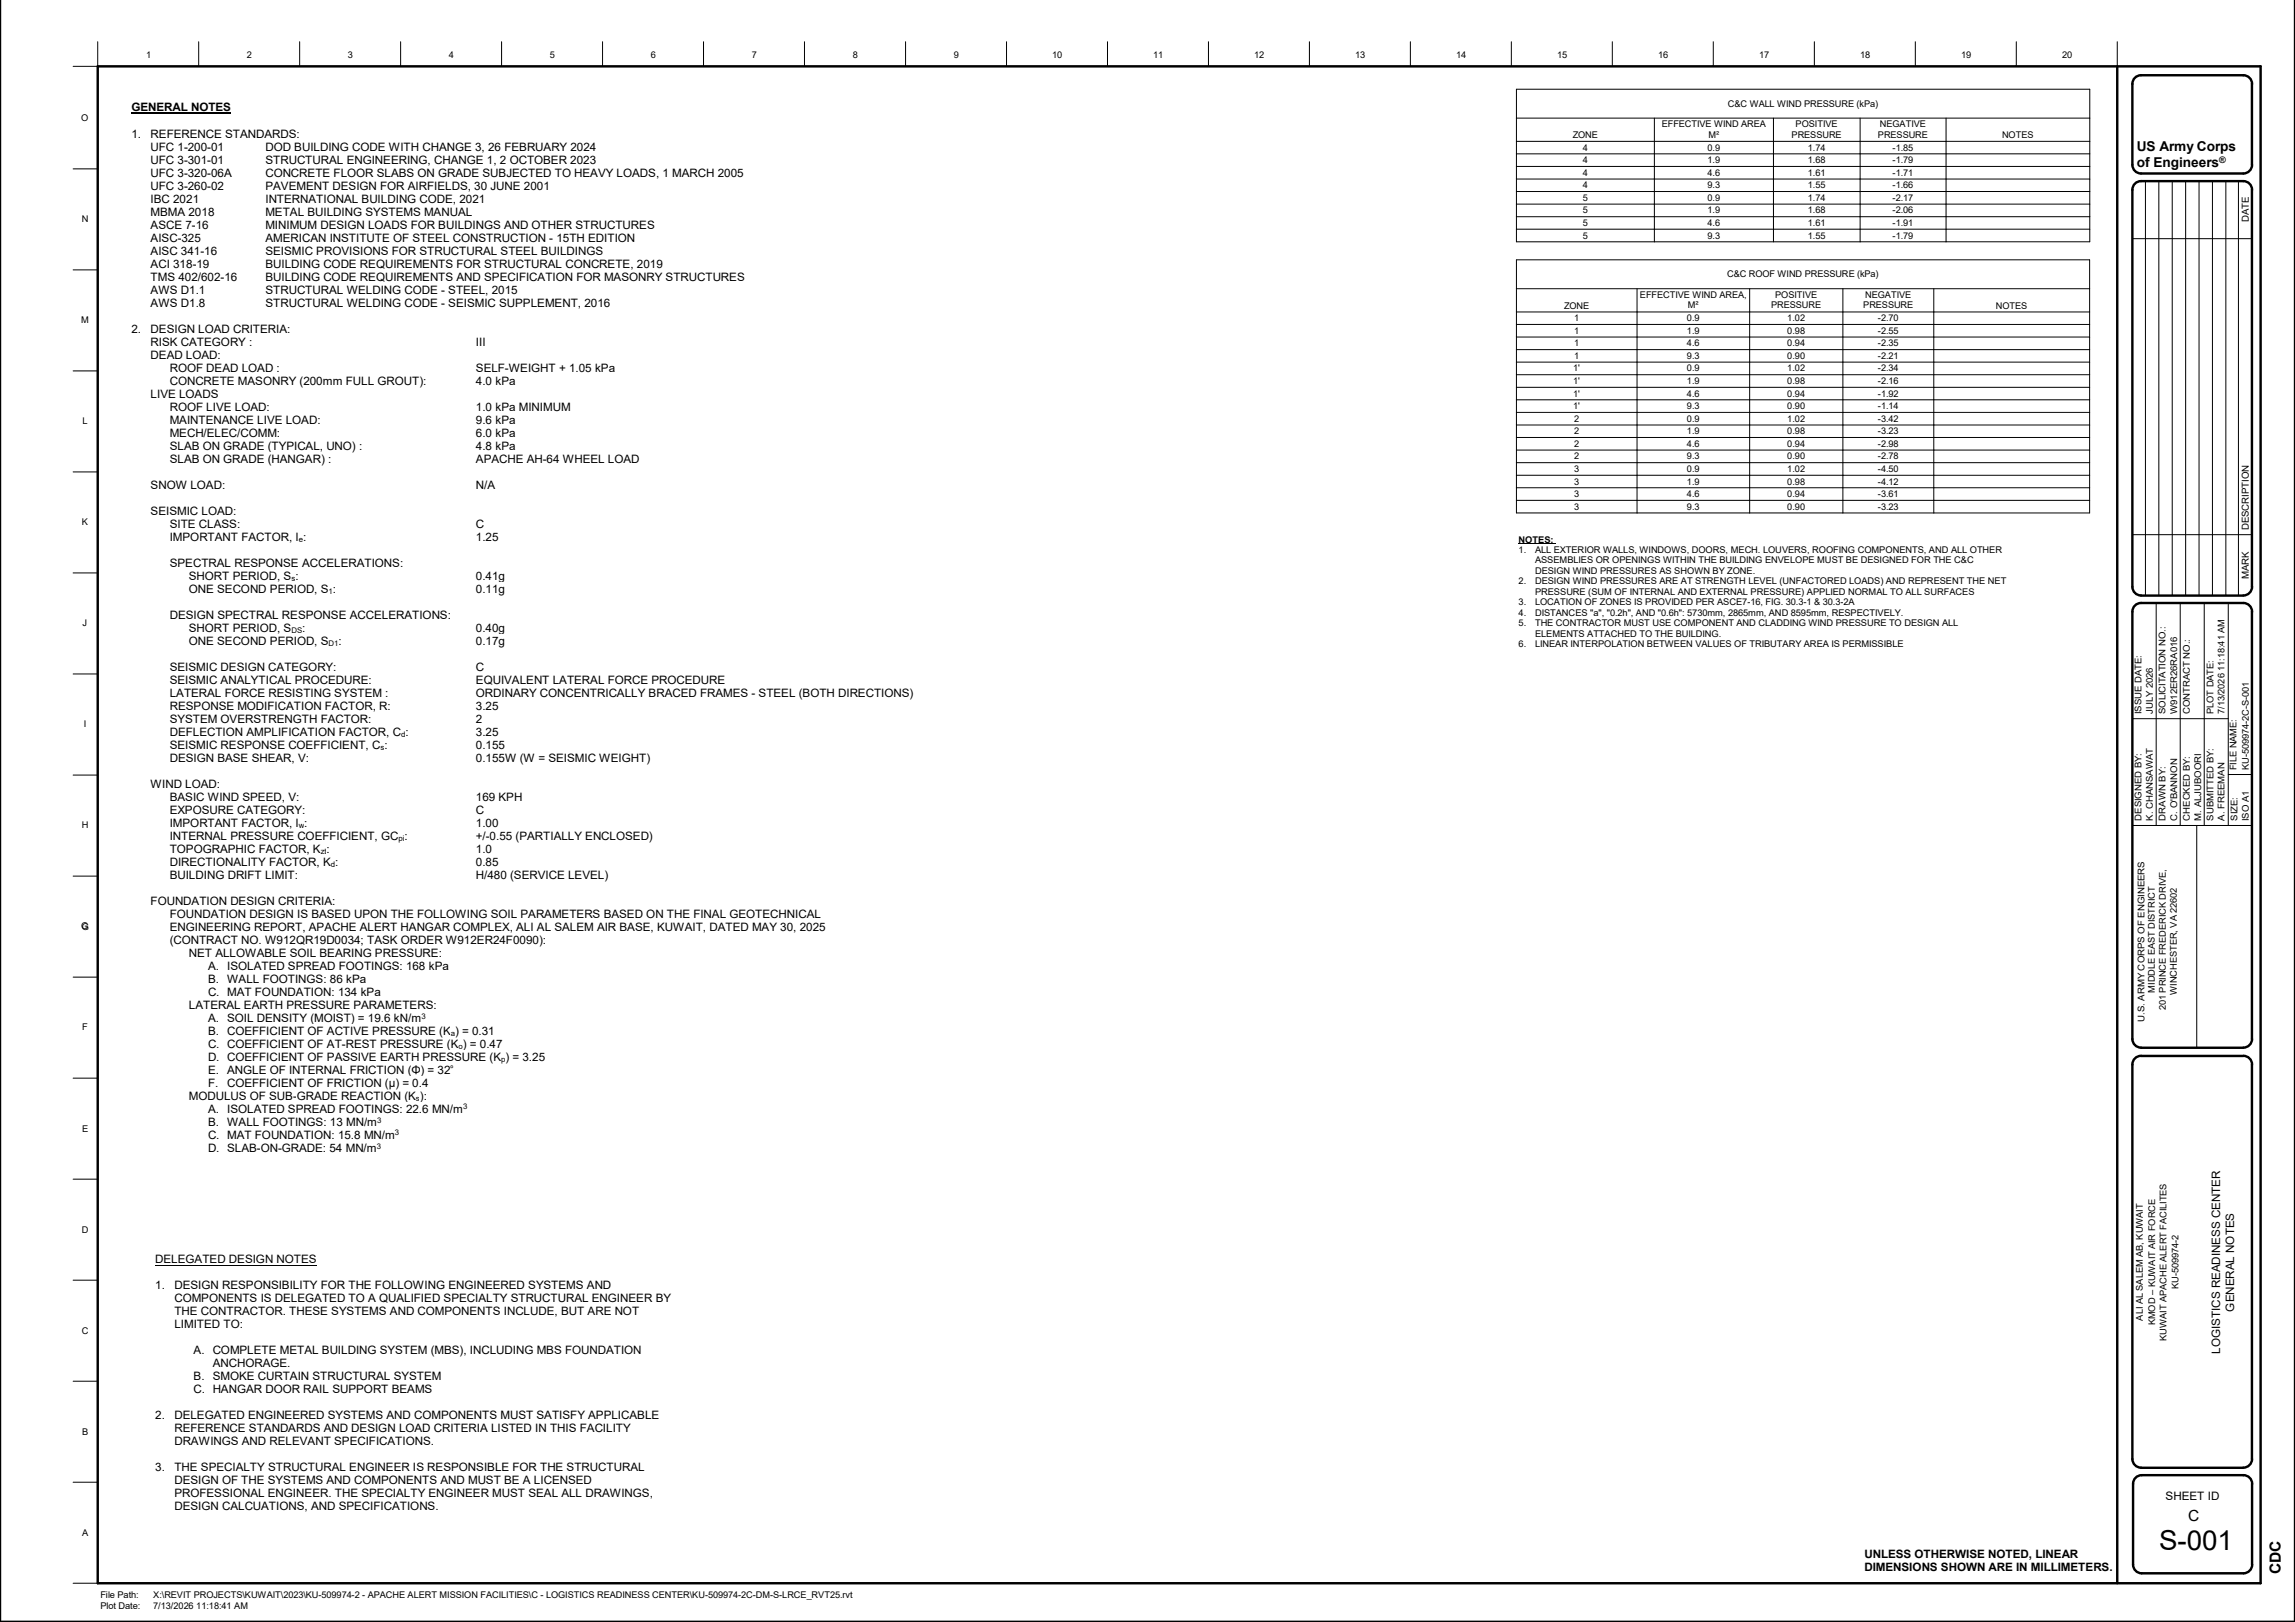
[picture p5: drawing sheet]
<svg xmlns="http://www.w3.org/2000/svg" width="841mm" height="594mm" viewBox="0 0 841 594" stroke-linecap="round" stroke-linejoin="round" font-family="sans-serif">
<defs><g id="words">
<text font-size="10.1" x="791.3" y="567.7">S-001</text>
<g font-size="5.6">
<text x="801.8" y="557.2">C</text>
<text x="835.9" y="576.4" transform="rotate(-90 835.9 576.4)">CDC</text>
</g>
<g font-size="5">
<text x="783.1" y="55.2">US Army Corps</text>
<text x="783.1" y="61.1">of Engineers</text>
</g>
<g font-size="4.3">
<text x="818.7" y="480.4" transform="rotate(-90 818.7 480.4)">GENERAL NOTES</text>
<text x="813.6" y="495.9" transform="rotate(-90 813.6 495.9)">LOGISTICS READINESS CENTER</text>
<text x="793.6" y="549.4">SHEET ID</text>
</g>
<g font-size="4.2">
<text x="48.2" y="40.8">GENERAL NOTES</text>
<text x="48.2" y="50.4">1.</text>
<text x="55.2" y="50.4">REFERENCE STANDARDS:</text>
<text x="55.2" y="55.2">UFC 1-200-01</text>
<text x="55.2" y="59.9">UFC 3-301-01</text>
<text x="97.2" y="55.2">DOD BUILDING CODE WITH CHANGE 3, 26 FEBRUARY 2024</text>
<text x="97.2" y="59.9">STRUCTURAL ENGINEERING, CHANGE 1, 2 OCTOBER 2023</text>
<text x="55.2" y="64.7">UFC 3-320-06A</text>
<text x="97.2" y="64.7">CONCRETE FLOOR SLABS ON GRADE SUBJECTED TO HEAVY LOADS, 1 MARCH 2005</text>
<text x="55.2" y="69.5">UFC 3-260-02</text>
<text x="97.2" y="69.5">PAVEMENT DESIGN FOR AIRFIELDS, 30 JUNE 2001</text>
<text x="55.2" y="74.2">IBC 2021</text>
<text x="97.2" y="74.2">INTERNATIONAL BUILDING CODE, 2021</text>
<text x="55.2" y="83.7">ASCE 7-16</text>
<text x="55.2" y="79">MBMA 2018</text>
<text x="97.2" y="79">METAL BUILDING SYSTEMS MANUAL</text>
<text x="97.2" y="83.7">MINIMUM DESIGN LOADS FOR BUILDINGS AND OTHER STRUCTURES</text>
<text x="55.2" y="88.5">AISC-325</text>
<text x="97.2" y="88.5">AMERICAN INSTITUTE OF STEEL CONSTRUCTION -</text>
<text x="203.9" y="88.5">15TH EDITION</text>
<text x="55.2" y="93.3">AISC 341-16</text>
<text x="97.2" y="93.3">SEISMIC PROVISIONS FOR STRUCTURAL STEEL BUILDINGS</text>
<text x="55.2" y="98">ACI 318-19</text>
<text x="97.2" y="98">BUILDING CODE REQUIREMENTS FOR STRUCTURAL CONCRETE, 2019</text>
<text x="55.2" y="107.6">AWS D1.1</text>
<text x="55.2" y="102.8">TMS 402/602-16</text>
<text x="97.2" y="102.8">BUILDING CODE REQUIREMENTS AND SPECIFICATION FOR MASONRY STRUCTURES</text>
<text x="97.2" y="107.6">STRUCTURAL WELDING CODE -</text>
<text x="164.3" y="107.6">STEEL, 2015</text>
<text x="55.2" y="112.3">AWS D1.8</text>
<text x="97.2" y="112.3">STRUCTURAL WELDING CODE -</text>
<text x="164.3" y="112.3">SEISMIC SUPPLEMENT, 2016</text>
<text x="48.2" y="121.8">2.</text>
<text x="55.2" y="121.8">DESIGN LOAD CRITERIA:</text>
<text x="55.2" y="126.6">RISK CATEGORY :</text>
<text x="55.2" y="131.4">DEAD LOAD:</text>
<text x="174.4" y="126.6">III</text>
<text x="62.2" y="136.1">ROOF DEAD LOAD :</text>
<text x="174.4" y="136.1">SELF-WEIGHT + 1.05 kPa</text>
<text x="62.2" y="140.9">CONCRETE MASONRY (200mm FULL GROUT):</text>
<text x="174.4" y="140.9">4.0 kPa</text>
<text x="55.2" y="145.7">LIVE LOADS</text>
<text x="62.2" y="150.5">ROOF LIVE LOAD:</text>
<text x="62.2" y="155.2">MAINTENANCE LIVE LOAD:</text>
<text x="174.4" y="150.5">1.0 kPa MINIMUM</text>
<text x="174.4" y="155.2">9.6 kPa</text>
<text x="62.2" y="160">MECH/ELEC/COMM:</text>
<text x="174.4" y="160">6.0 kPa</text>
<text x="62.2" y="164.7">SLAB ON GRADE (TYPICAL, UNO) :</text>
<text x="174.4" y="164.7">4.8 kPa</text>
<text x="62.2" y="169.5">SLAB ON GRADE (HANGAR) :</text>
<text x="174.4" y="169.5">APACHE AH-64 WHEEL LOAD</text>
<text x="55.2" y="179">SNOW LOAD:</text>
<text x="174.4" y="179">N/A</text>
<text x="55.2" y="188.6">SEISMIC LOAD:</text>
<text x="62.2" y="193.3">SITE CLASS:</text>
<text x="174.4" y="193.3">C</text>
<text x="62.2" y="198.1">IMPORTANT FACTOR, I</text>
<text x="111.1" y="198.1">:</text>
<text x="174.4" y="198.1">1.25</text>
<text x="62.2" y="207.6">SPECTRAL RESPONSE ACCELERATIONS:</text>
<text x="69.2" y="212.3">SHORT PERIOD, S</text>
<text x="108.2" y="212.3">:</text>
<text x="174.4" y="212.3">0.41g</text>
<text x="69.2" y="217.1">ONE SECOND PERIOD, S</text>
<text x="122" y="217.1">:</text>
<text x="174.4" y="217.1">0.11g</text>
<text x="62.2" y="226.7">DESIGN SPECTRAL RESPONSE ACCELERATIONS:</text>
<text x="69.2" y="231.4">SHORT PERIOD, S</text>
<text x="110.7" y="231.4">:</text>
<text x="174.4" y="231.4">0.40g</text>
<text x="69.2" y="236.2">ONE SECOND PERIOD, S</text>
<text x="124" y="236.2">:</text>
<text x="174.4" y="236.2">0.17g</text>
<text x="62.2" y="245.7">SEISMIC DESIGN CATEGORY:</text>
<text x="174.4" y="245.7">C</text>
<text x="62.2" y="250.4">SEISMIC ANALYTICAL PROCEDURE:</text>
<text x="174.4" y="250.4">EQUIVALENT LATERAL FORCE PROCEDURE</text>
<text x="62.2" y="255.2">LATERAL FORCE RESISTING SYSTEM :</text>
<text x="174.4" y="255.2">ORDINARY CONCENTRICALLY BRACED FRAMES -</text>
<text x="278" y="255.2">STEEL (BOTH DIRECTIONS)</text>
<text x="62.2" y="260">RESPONSE MODIFICATION FACTOR, R:</text>
<text x="174.4" y="260">3.25</text>
<text x="62.2" y="264.8">SYSTEM OVERSTRENGTH FACTOR:</text>
<text x="62.2" y="269.5">DEFLECTION AMPLIFICATION FACTOR, C</text>
<text x="148.6" y="269.5">:</text>
<text x="174.4" y="264.8">2</text>
<text x="174.4" y="269.5">3.25</text>
<text x="62.2" y="274.3">SEISMIC RESPONSE COEFFICIENT, C</text>
<text x="140.8" y="274.3">:</text>
<text x="174.4" y="274.3">0.155</text>
<text x="62.2" y="279.1">DESIGN BASE SHEAR, V:</text>
<text x="174.4" y="279.1">0.155W (W = SEISMIC WEIGHT)</text>
<text x="55.2" y="288.6">WIND LOAD:</text>
<text x="62.2" y="293.3">BASIC WIND SPEED, V:</text>
<text x="174.4" y="293.3">169 KPH</text>
<text x="62.2" y="298.1">EXPOSURE CATEGORY:</text>
<text x="174.4" y="298.1">C</text>
<text x="62.2" y="302.9">IMPORTANT FACTOR, I</text>
<text x="111.4" y="302.9">:</text>
<text x="174.4" y="302.9">1.00</text>
<text x="62.2" y="307.6">INTERNAL PRESSURE COEFFICIENT, GC</text>
<text x="148.3" y="307.6">:</text>
<text x="174.4" y="307.6">+/-0.55 (PARTIALLY ENCLOSED)</text>
<text x="62.2" y="312.4">TOPOGRAPHIC FACTOR, K</text>
<text x="62.2" y="317.2">DIRECTIONALITY FACTOR, K</text>
<text x="119.7" y="312.4">:</text>
<text x="122.9" y="317.2">:</text>
<text x="174.4" y="312.4">1.0</text>
<text x="174.4" y="317.2">0.85</text>
<text x="62.2" y="321.9">BUILDING DRIFT LIMIT:</text>
<text x="174.4" y="321.9">H/480 (SERVICE LEVEL)</text>
<text x="55.2" y="331.4">FOUNDATION DESIGN CRITERIA:</text>
<text x="62.2" y="336.2">FOUNDATION DESIGN IS BASED UPON THE FOLLOWING SOIL PARAMETERS BASED ON THE FINAL GEOTECHNICAL</text>
<text x="62.2" y="341">ENGINEERING REPORT, APACHE ALERT HANGAR COMPLEX, ALI AL SALEM AIR BASE, KUWAIT, DATED MAY 30, 2025</text>
<text x="62.2" y="345.7">(CONTRACT NO. W912QR19D0034; TASK ORDER W912ER24F0090):</text>
<text x="69.2" y="350.5">NET ALLOWABLE SOIL BEARING PRESSURE:</text>
<text x="76.2" y="355.3">A.</text>
<text x="83.2" y="355.3">ISOLATED SPREAD FOOTINGS: 168 kPa</text>
<text x="76.2" y="360">B.</text>
<text x="76.2" y="364.8">C.</text>
<text x="83.2" y="360">WALL FOOTINGS: 86 kPa</text>
<text x="83.2" y="364.8">MAT FOUNDATION: 134 kPa</text>
<text x="69.2" y="369.5">LATERAL EARTH PRESSURE PARAMETERS:</text>
<text x="76.2" y="374.3">A.</text>
<text x="83.2" y="374.3">SOIL DENSITY (MOIST) = 19.6 kN/m</text>
<text x="76.2" y="379.1">B.</text>
<text x="76.2" y="383.8">C.</text>
<text x="83.2" y="379.1">COEFFICIENT OF ACTIVE PRESSURE (K</text>
<text x="83.2" y="383.8">COEFFICIENT OF AT-REST PRESSURE (K</text>
<text x="166.8" y="379.1">) = 0.31</text>
<text x="169.6" y="383.8">) = 0.47</text>
<text x="76.2" y="388.6">D.</text>
<text x="83.2" y="388.6">COEFFICIENT OF PASSIVE EARTH PRESSURE (K</text>
<text x="185.3" y="388.6">) = 3.25</text>
<text x="76.2" y="393.4">E.</text>
<text x="83.2" y="393.4">ANGLE OF INTERNAL FRICTION (Φ) = 32</text>
<text x="76.2" y="398.1">F.</text>
<text x="83.2" y="398.1">COEFFICIENT OF FRICTION (μ) = 0.4</text>
<text x="69.2" y="402.9">MODULUS OF SUB-GRADE REACTION (K</text>
<text x="76.2" y="407.6">A.</text>
<text x="83.2" y="407.6">ISOLATED SPREAD FOOTINGS: 22.6 MN/m</text>
<text x="153.9" y="402.9">):</text>
<text x="76.2" y="412.4">B.</text>
<text x="83.2" y="412.4">WALL FOOTINGS: 13 MN/m</text>
<text x="76.2" y="417.2">C.</text>
<text x="83.2" y="417.2">MAT FOUNDATION: 15.8 MN/m</text>
<text x="76.2" y="421.9">D.</text>
<text x="83.2" y="421.9">SLAB-ON-GRADE: 54 MN/m</text>
<text x="56.9" y="462.7">DELEGATED DESIGN NOTES</text>
<text x="56.9" y="472.2">1.</text>
<text x="63.9" y="472.2">DESIGN RESPONSIBILITY FOR THE FOLLOWING ENGINEERED SYSTEMS AND</text>
<text x="63.9" y="477">COMPONENTS IS DELEGATED TO A QUALIFIED SPECIALTY STRUCTURAL ENGINEER BY</text>
<text x="63.9" y="481.8">THE CONTRACTOR. THESE SYSTEMS AND COMPONENTS INCLUDE, BUT ARE NOT</text>
<text x="63.9" y="486.5">LIMITED TO:</text>
<text x="70.9" y="496.1">A.</text>
<text x="77.9" y="496.1">COMPLETE METAL BUILDING SYSTEM (MBS), INCLUDING MBS FOUNDATION</text>
<text x="77.9" y="500.8">ANCHORAGE.</text>
<text x="70.9" y="505.6">B.</text>
<text x="77.9" y="505.6">SMOKE CURTAIN STRUCTURAL SYSTEM</text>
<text x="70.9" y="510.3">C.</text>
<text x="77.9" y="510.3">HANGAR DOOR RAIL SUPPORT BEAMS</text>
<text x="56.9" y="519.9">2.</text>
<text x="63.9" y="519.9">DELEGATED ENGINEERED SYSTEMS AND COMPONENTS MUST SATISFY APPLICABLE</text>
<text x="63.9" y="524.6">REFERENCE STANDARDS AND DESIGN LOAD CRITERIA LISTED IN THIS FACILITY</text>
<text x="63.9" y="529.4">DRAWINGS AND RELEVANT SPECIFICATIONS.</text>
<text x="56.9" y="538.9">3.</text>
<text x="63.9" y="538.9">THE SPECIALTY STRUCTURAL ENGINEER IS RESPONSIBLE FOR THE STRUCTURAL</text>
<text x="63.9" y="543.7">DESIGN OF THE SYSTEMS AND COMPONENTS AND MUST BE A LICENSED</text>
<text x="63.9" y="548.4">PROFESSIONAL ENGINEER. THE SPECIALTY ENGINEER MUST SEAL ALL DRAWINGS,</text>
<text x="63.9" y="553.2">DESIGN CALCUATIONS, AND SPECIFICATIONS.</text>
<text x="683.2" y="570.6">UNLESS OTHERWISE NOTED, LINEAR</text>
<text x="683.2" y="575.6">DIMENSIONS SHOWN ARE IN MILLIMETERS.</text>
</g>
<g font-size="3.5">
<text x="824.1" y="81.2" transform="rotate(-90 824.1 81.2)">DATE</text>
<text x="824.1" y="194.2" transform="rotate(-90 824.1 194.2)">DESCRIPTION</text>
<text x="824.1" y="212" transform="rotate(-90 824.1 212)">MARK</text>
</g>
<g font-size="3.4">
<text x="53.5" y="21.3">1</text>
<text x="90.5" y="21.3">2</text>
<text x="127.5" y="21.3">3</text>
<text x="164.5" y="21.3">4</text>
<text x="201.5" y="21.3">5</text>
<text x="238.5" y="21.3">6</text>
<text x="275.5" y="21.3">7</text>
<text x="312.5" y="21.3">8</text>
<text x="349.5" y="21.3">9</text>
<text x="385.6" y="21.3">10</text>
<text x="422.6" y="21.3">11</text>
<text x="459.7" y="21.3">12</text>
<text x="496.7" y="21.3">13</text>
<text x="533.7" y="21.3">14</text>
<text x="570.7" y="21.3">15</text>
<text x="607.7" y="21.3">16</text>
<text x="644.7" y="21.3">17</text>
<text x="681.7" y="21.3">18</text>
<text x="718.7" y="21.3">19</text>
<text x="755.7" y="21.3">20</text>
<text x="633.2" y="39.1">C&amp;C WALL WIND PRESSURE (kPa)</text>
<text x="29.8" y="44.4">O</text>
<text x="609" y="46.7">EFFECTIVE WIND AREA</text>
<text x="658" y="46.7">POSITIVE</text>
<text x="688.9" y="46.7">NEGATIVE</text>
<text x="576.3" y="50.5">ZONE</text>
<text x="626.1" y="50.4">M²</text>
<text x="656.5" y="50.4">PRESSURE</text>
<text x="688.2" y="50.4">PRESSURE</text>
<text x="733.7" y="50.5">NOTES</text>
<text x="580" y="55.2">4</text>
<text x="580" y="59.8">4</text>
<text x="625.7" y="55.2">0.9</text>
<text x="625.7" y="59.8">1.9</text>
<text x="662.5" y="55.2">1.74</text>
<text x="662.5" y="59.8">1.68</text>
<text x="693.5" y="55.2">-1.85</text>
<text x="693.5" y="59.8">-1.79</text>
<text x="580" y="64.3">4</text>
<text x="625.7" y="64.3">4.6</text>
<text x="662.5" y="64.3">1.61</text>
<text x="693.5" y="64.3">-1.71</text>
<text x="580" y="69">4</text>
<text x="625.7" y="69">9.3</text>
<text x="662.5" y="69">1.55</text>
<text x="693.5" y="69">-1.66</text>
<text x="580" y="73.6">5</text>
<text x="625.7" y="73.6">0.9</text>
<text x="662.5" y="73.6">1.74</text>
<text x="693.5" y="73.6">-2.17</text>
<text x="29.9" y="81.4">N</text>
<text x="580" y="78.2">5</text>
<text x="580" y="82.8">5</text>
<text x="625.7" y="78.2">1.9</text>
<text x="625.7" y="82.8">4.6</text>
<text x="662.5" y="78.2">1.68</text>
<text x="662.5" y="82.8">1.61</text>
<text x="693.5" y="78.2">-2.06</text>
<text x="693.5" y="82.8">-1.91</text>
<text x="580" y="87.4">5</text>
<text x="625.7" y="87.4">9.3</text>
<text x="662.5" y="87.4">1.55</text>
<text x="693.5" y="87.4">-1.79</text>
<text x="632.9" y="101.6">C&amp;C ROOF WIND PRESSURE (kPa)</text>
<text x="573.2" y="113.1">ZONE</text>
<text x="601" y="109.2">EFFECTIVE WIND AREA,</text>
<text x="618.6" y="112.9">M²</text>
<text x="649.1" y="112.9">PRESSURE</text>
<text x="650.5" y="109.2">POSITIVE</text>
<text x="682.8" y="112.9">PRESSURE</text>
<text x="683.5" y="109.2">NEGATIVE</text>
<text x="731.4" y="113.1">NOTES</text>
<text x="29.8" y="118.4">M</text>
<text x="576.8" y="117.6">1</text>
<text x="618.2" y="117.6">0.9</text>
<text x="655" y="117.6">1.02</text>
<text x="688.2" y="117.6">-2.70</text>
<text x="576.8" y="122.3">1</text>
<text x="618.2" y="122.3">1.9</text>
<text x="655" y="122.3">0.98</text>
<text x="688.2" y="122.3">-2.55</text>
<text x="576.8" y="126.9">1</text>
<text x="576.8" y="131.4">1</text>
<text x="618.2" y="126.9">4.6</text>
<text x="618.2" y="131.4">9.3</text>
<text x="655" y="126.9">0.94</text>
<text x="655" y="131.4">0.90</text>
<text x="688.2" y="126.9">-2.35</text>
<text x="688.2" y="131.4">-2.21</text>
<text x="576.5" y="136.1">1'</text>
<text x="618.2" y="136.1">0.9</text>
<text x="655" y="136.1">1.02</text>
<text x="688.2" y="136.1">-2.34</text>
<text x="576.5" y="140.7">1'</text>
<text x="618.2" y="140.7">1.9</text>
<text x="655" y="140.7">0.98</text>
<text x="688.2" y="140.7">-2.16</text>
<text x="576.5" y="145.2">1'</text>
<text x="576.5" y="149.9">1'</text>
<text x="618.2" y="145.2">4.6</text>
<text x="618.2" y="149.9">9.3</text>
<text x="655" y="145.2">0.94</text>
<text x="655" y="149.9">0.90</text>
<text x="688.2" y="145.2">-1.92</text>
<text x="688.2" y="149.9">-1.14</text>
<text x="30.2" y="155.4">L</text>
<text x="576.8" y="154.5">2</text>
<text x="618.2" y="154.5">0.9</text>
<text x="655" y="154.5">1.02</text>
<text x="688.2" y="154.5">-3.42</text>
<text x="576.8" y="159">2</text>
<text x="618.2" y="159">1.9</text>
<text x="655" y="159">0.98</text>
<text x="688.2" y="159">-3.23</text>
<text x="576.8" y="163.7">2</text>
<text x="618.2" y="163.7">4.6</text>
<text x="655" y="163.7">0.94</text>
<text x="688.2" y="163.7">-2.98</text>
<text x="576.8" y="168.3">2</text>
<text x="576.8" y="172.8">3</text>
<text x="618.2" y="168.3">9.3</text>
<text x="618.2" y="172.8">0.9</text>
<text x="655" y="168.3">0.90</text>
<text x="655" y="172.8">1.02</text>
<text x="688.2" y="168.3">-2.78</text>
<text x="688.2" y="172.8">-4.50</text>
<text x="576.8" y="177.5">3</text>
<text x="618.2" y="177.5">1.9</text>
<text x="655" y="177.5">0.98</text>
<text x="688.2" y="177.5">-4.12</text>
<text x="576.8" y="182.1">3</text>
<text x="618.2" y="182.1">4.6</text>
<text x="655" y="182.1">0.94</text>
<text x="688.2" y="182.1">-3.61</text>
<text x="576.8" y="186.6">3</text>
<text x="618.2" y="186.6">9.3</text>
<text x="655" y="186.6">0.90</text>
<text x="688.2" y="186.6">-3.23</text>
<text x="30" y="192.4">K</text>
<text x="556.5" y="198.7">NOTES:</text>
<text x="556.5" y="202.6">1.</text>
<text x="562.5" y="202.6">ALL EXTERIOR WALLS, WINDOWS, DOORS, MECH. LOUVERS, ROOFING COMPONENTS, AND ALL OTHER</text>
<text x="562.5" y="206.4">ASSEMBLIES OR OPENINGS WITHIN THE BUILDING ENVELOPE MUST BE DESIGNED FOR THE C&amp;C</text>
<text x="556.5" y="214.1">2.</text>
<text x="562.5" y="210.2">DESIGN WIND PRESSURES AS SHOWN BY ZONE.</text>
<text x="562.5" y="214.1">DESIGN WIND PRESSURES ARE AT STRENGTH LEVEL (UNFACTORED LOADS) AND REPRESENT THE NET</text>
<text x="556.5" y="221.7">3.</text>
<text x="562.5" y="217.9">PRESSURE (SUM OF INTERNAL AND EXTERNAL PRESSURE) APPLIED NORMAL TO ALL SURFACES</text>
<text x="562.5" y="221.7">LOCATION OF ZONES IS PROVIDED PER ASCE7-16, FIG. 30.3-1 &amp; 30.3-2A</text>
<text x="556.5" y="225.6">4.</text>
<text x="562.5" y="225.6">DISTANCES &quot;a&quot;, &quot;0.2h&quot;, AND &quot;0.6h&quot;: 5730mm, 2865mm, AND 8595mm, RESPECTIVELY.</text>
<text x="30.3" y="229.4">J</text>
<text x="556.5" y="229.4">5.</text>
<text x="562.5" y="229.4">THE CONTRACTOR MUST USE COMPONENT AND CLADDING WIND PRESSURE TO DESIGN ALL</text>
<text x="562.5" y="233.3">ELEMENTS ATTACHED TO THE BUILDING.</text>
<text x="556.5" y="237.1">6.</text>
<text x="562.5" y="237.1">LINEAR INTERPOLATION BETWEEN VALUES OF TRIBUTARY AREA IS PERMISSIBLE</text>
<text x="784.8" y="261.5" transform="rotate(-90 784.8 261.5)">ISSUE DATE:</text>
<text x="788.9" y="261.5" transform="rotate(-90 788.9 261.5)">JULY 2026</text>
<text x="793.6" y="261.5" transform="rotate(-90 793.6 261.5)">SOLICITATION NO.:</text>
<text x="797.8" y="261.5" transform="rotate(-90 797.8 261.5)">W912ER26RA016</text>
<text x="802.4" y="261.5" transform="rotate(-90 802.4 261.5)">CONTRACT NO.:</text>
<text x="811.1" y="261.5" transform="rotate(-90 811.1 261.5)">PLOT DATE:</text>
<text x="815.2" y="261.5" transform="rotate(-90 815.2 261.5)">7/13/2026 11:18:41 AM</text>
<text x="30.7" y="266.4">I</text>
<text x="819.6" y="282.1" transform="rotate(-90 819.6 282.1)">FILE NAME:</text>
<text x="824.1" y="282.1" transform="rotate(-90 824.1 282.1)">KU-509974-2C-S-001</text>
<text x="29.9" y="303.4">H</text>
<text x="784.8" y="300.5" transform="rotate(-90 784.8 300.5)">DESIGNED BY:</text>
<text x="788.9" y="300.5" transform="rotate(-90 788.9 300.5)">K. CHANSAWAT</text>
<text x="793.6" y="300.5" transform="rotate(-90 793.6 300.5)">DRAWN BY:</text>
<text x="797.8" y="300.5" transform="rotate(-90 797.8 300.5)">C. O'BANNON</text>
<text x="802.4" y="300.5" transform="rotate(-90 802.4 300.5)">CHECKED BY:</text>
<text x="806.6" y="300.5" transform="rotate(-90 806.6 300.5)">M. ALJUBOORI</text>
<text x="811.1" y="300.5" transform="rotate(-90 811.1 300.5)">SUBMITTED BY:</text>
<text x="815.2" y="300.5" transform="rotate(-90 815.2 300.5)">A. FREEMAN</text>
<text x="820" y="300.5" transform="rotate(-90 820 300.5)">SIZE:</text>
<text x="824.1" y="300.7" transform="rotate(-90 824.1 300.7)">ISO A1</text>
<text x="29.8" y="340.4">G</text>
<text x="789.7" y="363.5" transform="rotate(-90 789.7 363.5)">MIDDLE EAST DISTRICT</text>
<text x="797.8" y="364.4" transform="rotate(-90 797.8 364.4)">WINCHESTER, VA 22602</text>
<text x="793.7" y="370" transform="rotate(-90 793.7 370)">201 PRINCE FREDERICK DRIVE,</text>
<text x="30.1" y="377.4">F</text>
<text x="785.8" y="374.3" transform="rotate(-90 785.8 374.3)">U.S. ARMY CORPS OF ENGINEERS</text>
<text x="30.1" y="414.4">E</text>
<text x="29.9" y="451.4">D</text>
<text x="798.3" y="472.2" transform="rotate(-90 798.3 472.2)">KU-509974-2</text>
<text x="785.2" y="483.7" transform="rotate(-90 785.2 483.7)">ALI AL SALEM AB, KUWAIT</text>
<text x="789.7" y="485.4" transform="rotate(-90 789.7 485.4)">KMOD – KUWAIT AIR FORCE</text>
<text x="30" y="488.6">C</text>
<text x="794" y="491.1" transform="rotate(-90 794 491.1)">KUWAIT APACHE ALERT FACILITES</text>
<text x="30.1" y="525.5">B</text>
<text x="30.1" y="562.5">A</text>
<text x="36.8" y="585.1">File Path:</text>
<text x="56.1" y="585.1">X:\REVIT PROJECTS\KUWAIT\2023\KU-509974-2 - APACHE ALERT MISSION FACILITIES\C - LOGISTICS READINESS CENTER\KU-509974-2C-DM-S-LRCE_RVT25.rvt</text>
<text x="36.8" y="589.2">Plot Date:</text>
<text x="56.1" y="589.2">7/13/2026 11:18:41 AM</text>
</g>
<text font-size="3.3" x="813.3" y="59.6">®</text>
<g font-size="2.8">
<text x="109.5" y="198.5">e</text>
<text x="106.8" y="212.7">s</text>
<text x="120.4" y="217.5">1</text>
<text x="106.8" y="231.8">DS</text>
<text x="120.4" y="236.6">D1</text>
<text x="147" y="269.9">d</text>
<text x="139.4" y="274.7">s</text>
<text x="109.5" y="303.2">w</text>
<text x="146" y="308">pi</text>
<text x="117.5" y="312.8">zt</text>
<text x="121.3" y="317.5">d</text>
<text x="154.4" y="373">3</text>
<text x="165.2" y="379.4">a</text>
<text x="168" y="384.2">o</text>
<text x="183.6" y="389">p</text>
<text x="165.1" y="392.1">º</text>
<text x="152.4" y="403.3">s</text>
<text x="169.7" y="406.4">3</text>
<text x="138.2" y="411.1">3</text>
<text x="144.7" y="415.9">3</text>
<text x="138.1" y="420.7">3</text>
</g>
</g></defs>
<path d="M48.2 41.3h36.5v.5h-36.5z" fill="#000"/>
<g fill="#fff">
<path d="M48.2 46.6h4.8v4.8h-4.8z"/>
<path d="M55.2 46.6h54.7v4.8h-54.7z"/>
<path d="M55.2 51.4h12.2v4.7h-12.2z"/>
<path d="M67.4 51.4h1.4v4.7h-1.4z"/>
<path d="M68.8 51.4h7.1v4.7h-7.1z"/>
<path d="M75.9 51.4h1.4v4.7h-1.4z"/>
<path d="M77.3 51.4h4.8v4.7h-4.8z"/>
<path d="M97.2 51.4h121.4v4.7h-121.4z"/>
<path d="M55.2 56.1h12.2v4.8h-12.2z"/>
<path d="M67.4 56.1h1.4v4.8h-1.4z"/>
<path d="M68.8 56.1h7.1v4.8h-7.1z"/>
<path d="M75.9 56.1h1.4v4.8h-1.4z"/>
<path d="M77.3 56.1h4.8v4.8h-4.8z"/>
<path d="M97.2 56.1h121.3v4.8h-121.3z"/>
<path d="M55.2 60.9h12.2v4.8h-12.2z"/>
<path d="M67.4 60.9h1.4v4.8h-1.4z"/>
<path d="M68.8 60.9h7.1v4.8h-7.1z"/>
<path d="M75.9 60.9h1.4v4.8h-1.4z"/>
<path d="M77.3 60.9h7.7v4.8h-7.7z"/>
<path d="M97.2 60.9h175.3v4.8h-175.3z"/>
<path d="M55.2 65.7h12.2v4.7h-12.2z"/>
<path d="M67.4 65.7h1.4v4.7h-1.4z"/>
<path d="M68.8 65.7h7.1v4.7h-7.1z"/>
<path d="M75.9 65.7h1.4v4.7h-1.4z"/>
<path d="M77.3 65.7h4.8v4.7h-4.8z"/>
<path d="M97.2 65.7h104.3v4.7h-104.3z"/>
<path d="M55.2 70.4h17.8v4.8h-17.8z"/>
<path d="M97.2 70.4h80.7v4.8h-80.7z"/>
<path d="M55.2 75.2h23.4v4.7h-23.4z"/>
<path d="M97.2 75.2h75.9v4.7h-75.9z"/>
<path d="M55.2 79.9h15.1v4.8h-15.1z"/>
<path d="M70.3 79.9h1.4v4.8h-1.4z"/>
<path d="M71.7 79.9h4.8v4.8h-4.8z"/>
<path d="M97.2 79.9h143.9v4.8h-143.9z"/>
<path d="M55.2 84.7h9.9v4.8h-9.9z"/>
<path d="M65.1 84.7h1.4v4.8h-1.4z"/>
<path d="M66.5 84.7h7.2v4.8h-7.2z"/>
<path d="M97.2 84.7h104.1v4.8h-104.1z"/>
<path d="M201.3 84.7h1.4v4.8h-1.4z"/>
<path d="M203.9 84.7h28.9v4.8h-28.9z"/>
<path d="M55.2 89.5h18.2v4.7h-18.2z"/>
<path d="M73.4 89.5h1.4v4.7h-1.4z"/>
<path d="M74.8 89.5h4.8v4.7h-4.8z"/>
<path d="M97.2 89.5h123.9v4.7h-123.9z"/>
<path d="M55.2 94.2h15.4v4.8h-15.4z"/>
<path d="M70.6 94.2h1.4v4.8h-1.4z"/>
<path d="M72 94.2h4.8v4.8h-4.8z"/>
<path d="M97.2 94.2h145.7v4.8h-145.7z"/>
<path d="M55.2 99h25.7v4.8h-25.7z"/>
<path d="M80.9 99h1.4v4.8h-1.4z"/>
<path d="M82.3 99h4.7v4.8h-4.7z"/>
<path d="M97.2 99h177v4.8h-177z"/>
<path d="M55.2 103.8h20.1v4.7h-20.1z"/>
<path d="M97.2 103.8h64.5v4.7h-64.5z"/>
<path d="M161.7 103.8h1.4v4.7h-1.4z"/>
<path d="M164.3 103.8h25.4v4.7h-25.4z"/>
<path d="M55.2 108.5h20.1v4.8h-20.1z"/>
<path d="M97.2 108.5h64.5v4.8h-64.5z"/>
<path d="M161.7 108.5h1.4v4.8h-1.4z"/>
<path d="M164.3 108.5h59.4v4.8h-59.4z"/>
<path d="M48.2 118h3.5v4.8h-3.5z"/>
<path d="M55.2 118h51.3v4.8h-51.3z"/>
<path d="M55.2 122.8h37.3v4.8h-37.3z"/>
<path d="M174.4 122.8h4.8v4.8h-4.8z"/>
<path d="M55.2 127.6h25.7v4.7h-25.7z"/>
<path d="M62.2 132.3h41.6v4.8h-41.6z"/>
<path d="M174.4 132.3h10.6v4.8h-10.6z"/>
<path d="M185 132.3h1.4v4.8h-1.4z"/>
<path d="M186.4 132.3h39.1v4.8h-39.1z"/>
<path d="M62.2 137.1h94.1v4.8h-94.1z"/>
<path d="M174.4 137.1h15.7v4.8h-15.7z"/>
<path d="M55.2 141.9h24.9v4.7h-24.9z"/>
<path d="M62.2 146.6h37.8v4.8h-37.8z"/>
<path d="M174.4 146.6h34.7v4.8h-34.7z"/>
<path d="M62.2 151.4h55.3v4.8h-55.3z"/>
<path d="M174.4 151.4h14.5v4.8h-14.5z"/>
<path d="M62.2 156.2h40.5v4.7h-40.5z"/>
<path d="M174.4 156.2h14.5v4.7h-14.5z"/>
<path d="M62.2 160.9h70.6v4.8h-70.6z"/>
<path d="M174.4 160.9h14.5v4.8h-14.5z"/>
<path d="M62.2 165.7h59.2v4.7h-59.2z"/>
<path d="M174.4 165.7h24.5v4.7h-24.5z"/>
<path d="M198.9 165.7h1.4v4.7h-1.4z"/>
<path d="M200.3 165.7h34.1v4.7h-34.1z"/>
<path d="M55.2 175.2h27.4v4.8h-27.4z"/>
<path d="M174.4 175.2h7.1v4.8h-7.1z"/>
<path d="M55.2 184.7h31.4v4.8h-31.4z"/>
<path d="M62.2 189.5h25.9v4.8h-25.9z"/>
<path d="M174.4 189.5h3v4.8h-3z"/>
<path d="M62.2 194.3h47.3v4.7h-47.3z"/>
<path d="M109.5 194.3h1.6v4.7h-1.6z"/>
<path d="M111.1 194.3h1.2v4.7h-1.2z"/>
<path d="M174.4 194.3h8.3v4.7h-8.3z"/>
<path d="M62.2 203.8h85.6v4.7h-85.6z"/>
<path d="M69.2 208.5h37.6v4.8h-37.6z"/>
<path d="M106.8 208.5h1.4v4.8h-1.4z"/>
<path d="M108.2 208.5h1.2v4.8h-1.2z"/>
<path d="M174.4 208.5h10.7v4.8h-10.7z"/>
<path d="M69.2 213.3h51.2v4.8h-51.2z"/>
<path d="M120.4 213.3h1.6v4.8h-1.6z"/>
<path d="M122 213.3h1.2v4.8h-1.2z"/>
<path d="M174.4 213.3h10.7v4.8h-10.7z"/>
<path d="M62.2 222.8h103.1v4.8h-103.1z"/>
<path d="M69.2 227.6h37.6v4.8h-37.6z"/>
<path d="M106.8 227.6h3.9v4.8h-3.9z"/>
<path d="M110.7 227.6h1.2v4.8h-1.2z"/>
<path d="M174.4 227.6h10.7v4.8h-10.7z"/>
<path d="M69.2 232.4h51.2v4.7h-51.2z"/>
<path d="M120.4 232.4h3.6v4.7h-3.6z"/>
<path d="M124 232.4h1.2v4.7h-1.2z"/>
<path d="M174.4 232.4h10.7v4.7h-10.7z"/>
<path d="M62.2 241.9h61.1v4.7h-61.1z"/>
<path d="M174.4 241.9h3v4.7h-3z"/>
<path d="M62.2 246.6h74.1v4.8h-74.1z"/>
<path d="M174.4 246.6h91.4v4.8h-91.4z"/>
<path d="M62.2 251.4h80.2v4.8h-80.2z"/>
<path d="M174.4 251.4h101v4.8h-101z"/>
<path d="M275.4 251.4h1.4v4.8h-1.4z"/>
<path d="M278 251.4h56.7v4.8h-56.7z"/>
<path d="M62.2 256.2h81v4.7h-81z"/>
<path d="M174.4 256.2h8.3v4.7h-8.3z"/>
<path d="M62.2 260.9h73.9v4.8h-73.9z"/>
<path d="M174.4 260.9h2.4v4.8h-2.4z"/>
<path d="M62.2 265.7h84.8v4.8h-84.8z"/>
<path d="M147 265.7h1.6v4.8h-1.6z"/>
<path d="M148.6 265.7h1.2v4.8h-1.2z"/>
<path d="M174.4 265.7h8.3v4.8h-8.3z"/>
<path d="M62.2 270.5h77.2v4.8h-77.2z"/>
<path d="M139.4 270.5h1.4v4.8h-1.4z"/>
<path d="M140.8 270.5h1.2v4.8h-1.2z"/>
<path d="M174.4 270.5h10.7v4.8h-10.7z"/>
<path d="M62.2 275.3h51.1v4.7h-51.1z"/>
<path d="M174.4 275.3h63.9v4.7h-63.9z"/>
<path d="M55.2 284.8h25.4v4.7h-25.4z"/>
<path d="M62.2 289.5h47.5v4.8h-47.5z"/>
<path d="M174.4 289.5h17.1v4.8h-17.1z"/>
<path d="M62.2 294.3h49.7v4.7h-49.7z"/>
<path d="M174.4 294.3h3v4.7h-3z"/>
<path d="M62.2 299h47.3v4.8h-47.3z"/>
<path d="M109.4 299h2.1v4.8h-2.1z"/>
<path d="M111.4 299h1.2v4.8h-1.2z"/>
<path d="M174.4 299h8.3v4.8h-8.3z"/>
<path d="M62.2 303.8h83.8v4.8h-83.8z"/>
<path d="M146 303.8h2.3v4.8h-2.3z"/>
<path d="M148.3 303.8h1.1v4.8h-1.1z"/>
<path d="M174.4 303.8h3.6v4.8h-3.6z"/>
<path d="M178 303.8h1.4v4.8h-1.4z"/>
<path d="M179.4 303.8h59.8v4.8h-59.8z"/>
<path d="M62.2 308.6h55.3v4.8h-55.3z"/>
<path d="M117.5 308.6h2.2v4.8h-2.2z"/>
<path d="M119.7 308.6h1.2v4.8h-1.2z"/>
<path d="M174.4 308.6h5.9v4.8h-5.9z"/>
<path d="M62.2 313.4h59.1v4.7h-59.1z"/>
<path d="M121.3 313.4h1.6v4.7h-1.6z"/>
<path d="M122.9 313.4h1.1v4.7h-1.1z"/>
<path d="M174.4 313.4h8.3v4.7h-8.3z"/>
<path d="M62.2 318.1h47v4.8h-47z"/>
<path d="M174.4 318.1h48.5v4.8h-48.5z"/>
<path d="M55.2 327.6h67.7v4.8h-67.7z"/>
<path d="M62.2 332.4h239.8v4.7h-239.8z"/>
<path d="M321.6 332.4h2.4v4.7h-2.4z"/>
<path d="M62.2 337.1h244v4.8h-244z"/>
<path d="M62.2 341.9h137.9v4.8h-137.9z"/>
<path d="M69.2 346.7h92.8v4.8h-92.8z"/>
<path d="M76.2 351.5h4.1v4.7h-4.1z"/>
<path d="M83.2 351.5h81.3v4.7h-81.3z"/>
<path d="M76.2 356.2h4.1v4.8h-4.1z"/>
<path d="M83.2 356.2h51v4.8h-51z"/>
<path d="M76.2 361h4.3v4.7h-4.3z"/>
<path d="M83.2 361h56.4v4.7h-56.4z"/>
<path d="M69.2 365.7h90.8v4.8h-90.8z"/>
<path d="M76.2 370.5h4.1v4.7h-4.1z"/>
<path d="M83.2 370.5h71.2v4.7h-71.2z"/>
<path d="M154.4 370.5h1.6v4.7h-1.6z"/>
<path d="M76.2 375.2h4.1v4.8h-4.1z"/>
<path d="M83.2 375.2h82v4.8h-82z"/>
<path d="M165.2 375.2h1.6v4.8h-1.6z"/>
<path d="M166.8 375.2h14.6v4.8h-14.6z"/>
<path d="M76.2 380h4.3v4.8h-4.3z"/>
<path d="M83.2 380h42.1v4.8h-42.1z"/>
<path d="M125.3 380h1.4v4.8h-1.4z"/>
<path d="M126.7 380h41.3v4.8h-41.3z"/>
<path d="M168 380h1.6v4.8h-1.6z"/>
<path d="M169.6 380h14.6v4.8h-14.6z"/>
<path d="M76.2 384.8h4.3v4.8h-4.3z"/>
<path d="M83.2 384.8h100.4v4.8h-100.4z"/>
<path d="M183.6 384.8h1.7v4.8h-1.7z"/>
<path d="M185.3 384.8h14.5v4.8h-14.5z"/>
<path d="M76.2 389.6h4.1v4.7h-4.1z"/>
<path d="M83.2 389.6h67.6v4.7h-67.6z"/>
<path d="M150.8 389.6h3.3v4.7h-3.3z"/>
<path d="M154.1 389.6h11v4.7h-11z"/>
<path d="M165.1 389.6h1.1v4.7h-1.1z"/>
<path d="M76.2 394.3h3.8v4.8h-3.8z"/>
<path d="M83.2 394.3h59.3v4.8h-59.3z"/>
<path d="M142.5 394.3h2.4v4.8h-2.4z"/>
<path d="M144.9 394.3h12.2v4.8h-12.2z"/>
<path d="M69.2 399.1h38.2v4.7h-38.2z"/>
<path d="M107.4 399.1h1.4v4.7h-1.4z"/>
<path d="M108.8 399.1h43.6v4.7h-43.6z"/>
<path d="M152.4 399.1h1.5v4.7h-1.5z"/>
<path d="M153.9 399.1h2.6v4.7h-2.6z"/>
<path d="M76.2 403.8h4.1v4.8h-4.1z"/>
<path d="M83.2 403.8h82.9v4.8h-82.9z"/>
<path d="M166.1 403.8h3.6v4.8h-3.6z"/>
<path d="M169.7 403.8h1.6v4.8h-1.6z"/>
<path d="M76.2 408.6h4.1v4.7h-4.1z"/>
<path d="M83.2 408.6h51.4v4.7h-51.4z"/>
<path d="M134.6 408.6h3.6v4.7h-3.6z"/>
<path d="M138.2 408.6h1.6v4.7h-1.6z"/>
<path d="M76.2 413.3h4.3v4.8h-4.3z"/>
<path d="M83.2 413.3h57.9v4.8h-57.9z"/>
<path d="M141.1 413.3h3.6v4.8h-3.6z"/>
<path d="M144.7 413.3h1.6v4.8h-1.6z"/>
<path d="M76.2 418.1h5.5v4.8h-5.5z"/>
<path d="M83.2 418.1h10.9v4.8h-10.9z"/>
<path d="M94.1 418.1h1.4v4.8h-1.4z"/>
<path d="M95.5 418.1h6.4v4.8h-6.4z"/>
<path d="M101.9 418.1h1.4v4.8h-1.4z"/>
<path d="M103.3 418.1h34.8v4.8h-34.8z"/>
<path d="M138.1 418.1h1.6v4.8h-1.6z"/>
<path d="M556.5 195.5h13.8v4h-13.8z"/>
</g>
<path d="M556.5 199.2h13.8" fill="none" stroke="#000" stroke-width=".37"/>
<g fill="#fff">
<path d="M556.5 199.5h3.7v3.8h-3.7z"/>
<path d="M562.5 199.5h172.1v3.8h-172.1z"/>
<path d="M562.5 203.3h161.7v3.9h-161.7z"/>
<path d="M562.5 207.2h80.8v3.8h-80.8z"/>
<path d="M556.5 211h3.7v3.8h-3.7z"/>
<path d="M562.5 211h173.6v3.8h-173.6z"/>
<path d="M562.5 214.8h161.1v3.9h-161.1z"/>
<path d="M556.5 218.7h3.7v3.8h-3.7z"/>
<path d="M562.5 218.7h77.8v3.8h-77.8z"/>
<path d="M640.3 218.7h1.2v3.8h-1.2z"/>
<path d="M641.5 218.7h19.4v3.8h-19.4z"/>
<path d="M660.9 218.7h1.2v3.8h-1.2z"/>
<path d="M662.1 218.7h12.4v3.8h-12.4z"/>
<path d="M674.5 218.7h1.1v3.8h-1.1z"/>
<path d="M675.6 218.7h4.1v3.8h-4.1z"/>
<path d="M556.5 222.5h3.7v3.9h-3.7z"/>
<path d="M562.5 222.5h135v3.9h-135z"/>
<path d="M556.5 226.4h3.7v3.8h-3.7z"/>
<path d="M562.5 226.4h156.1v3.8h-156.1z"/>
<path d="M562.5 230.2h69.2v3.8h-69.2z"/>
<path d="M556.5 234h3.7v3.9h-3.7z"/>
<path d="M562.5 234h135.1v3.9h-135.1z"/>
</g>
<g fill="none" stroke="#000" stroke-width=".37">
<path d="M35.8 15.3v9h-9M72.8 15.3v9M109.8 15.3v9M146.8 15.3v9M183.8 15.3v9M220.8 15.3v9M257.8 15.3v9M294.8 15.3v9M331.9 15.3v9M368.9 15.3v9M405.8 15.3v9M442.8 15.3v9"/>
<path d="M479.8 15.3v9M516.8 15.3v9M553.8 15.3v9M590.8 15.3v9M627.8 15.3v9M664.9 15.3v9M701.9 15.3v9M738.9 15.3v9M775.9 15.3v9M555.7 32.7h210.1v55.9h-210.1zM555.7 43.3h210.1M606.3 43.3v45.3"/>
<path d="M649.9 43.3v45.3M681.7 43.3v45.3M713.1 43.3v45.3M765.8 56.3h-210.1M765.8 51.8h-210.1M26.8 61.9h9M765.8 79.4h-210.1M765.8 74.8h-210.1M765.8 70.1h-210.1M765.8 65.6h-210.1M765.8 61h-210.1M786.2 66.3v151.8"/>
<path d="M791.1 66.3v151.8M796 66.3v151.8M800.9 66.3v151.8M805.9 66.3v151.8M810.8 66.3v151.8M815.7 66.3v151.8M820.3 66.3v151.8M26.8 98.8h9M555.7 95.2h210.1v92.7h-210.1zM765.8 83.9h-210.1M781.4 87.4h43.8M555.7 105.8h210.1"/>
<path d="M555.7 118.8h210.1M599.9 105.8v82.1M641.2 105.8v82.1M675.3 105.8v82.1M708.7 105.8v82.1M765.8 114.3h-210.1M26.8 135.8h9M555.7 137.2h210.1M555.7 132.6h210.1M555.7 128.1h210.1M555.7 123.4h210.1M555.7 155.7h210.1"/>
<path d="M555.7 151h210.1M555.7 146.4h210.1M555.7 141.9h210.1M26.8 172.8h9M555.7 178.6h210.1M555.7 174.1h210.1M555.7 169.5h210.1M555.7 164.8h210.1M555.7 160.2h210.1M555.7 183.3h210.1M781.4 195.8h43.8M26.8 209.8h9"/>
<path d="M790.2 220.9v81.4M799 220.9v81.4M807.8 220.9v81.4M816.6 220.9v81.4M26.8 246.8h9M781.4 263.2h35.2M26.8 283.9h9M816.6 283.7h8.6M781.4 302.3h43.8M805 302.3v81.5M26.8 320.9h9M26.8 357.9h9"/>
<path d="M26.8 394.9h9M26.8 431.9h9M26.8 468.9h9M26.8 505.9h9M26.8 542.9h9M26.8 579.9h9"/>
</g>
<g fill="none" stroke="#000" stroke-width=".89">
<path d="M0 0v594h841v-594M35.8 24.3h792.6v555.6h-792.6zM775.9 24.3v555.6M822.1 27.6h-37.5a3.1 3.1 0 0 0-3.2 3.1v29.7a3.2 3.2 0 0 0 3.2 3.1h37.5M822.1 27.6a3.2 3.2 0 0 1 3.2 3.1v29.7a3.2 3.2 0 0 1-3.2 3.1M822.1 66.3h-37.5a3.2 3.2 0 0 0-3.2 3.2v145.4a3.2 3.2 0 0 0 3.2 3.2h37.5M822.1 66.3a3.2 3.2 0 0 1 3.2 3.2v145.4a3.2 3.2 0 0 1-3.2 3.2M822.1 220.9h-37.5a3.2 3.2 0 0 0-3.2 3.1v156.5a3.2 3.2 0 0 0 3.2 3.2M822.1 220.9a3.1 3.1 0 0 1 3.1 3.1l.1 156.5a3.2 3.2 0 0 1-3.2 3.2M784.6 386.8h37.5M784.6 383.8h37.5M784.6 386.7a3.2 3.2 0 0 0-3.2 3.2v144.5a3.2 3.2 0 0 0 3.2 3.1"/>
<path d="M822.1 386.7a3.1 3.1 0 0 1 3.1 3.2l.1 144.5a3.2 3.2 0 0 1-3.2 3.1M784.6 537.6h37.5M825.3 543.5v29.6M825.3 543.5a3.2 3.2 0 0 0-3.2-3.2h-37.2a3.1 3.1 0 0 0-3.2 3.2v29.6a3.2 3.2 0 0 0 3.2 3.1h37.2a3.2 3.2 0 0 0 3.2-3.1"/>
</g>
<path d="M56.9 458.9h59.1v4.8h-59.1z" fill="#fff"/>
<path d="M56.9 463.4h59.1" fill="none" stroke="#000" stroke-width=".37"/>
<g fill="#fff">
<path d="M56.9 468.4h4.8v4.8h-4.8z"/>
<path d="M63.9 468.4h161.3v4.8h-161.3z"/>
<path d="M63.9 473.2h183.2v4.7h-183.2z"/>
<path d="M63.9 477.9h171.6v4.8h-171.6z"/>
<path d="M63.9 482.7h25.1v4.8h-25.1z"/>
<path d="M70.9 492.3h5.3v4.7h-5.3z"/>
<path d="M77.9 492.3h158.4v4.7h-158.4z"/>
<path d="M77.9 497h28.5v4.8h-28.5z"/>
<path d="M70.9 501.8h5.3v4.7h-5.3z"/>
<path d="M77.9 501.8h83.9v4.7h-83.9z"/>
<path d="M70.9 506.5h5.4v4.8h-5.4z"/>
<path d="M77.9 506.5h80.6v4.8h-80.6z"/>
<path d="M56.9 516h4.8v4.8h-4.8z"/>
<path d="M63.9 516h178.9v4.8h-178.9z"/>
<path d="M63.9 520.8h168.4v4.8h-168.4z"/>
<path d="M63.9 525.6h95.2v4.8h-95.2z"/>
<path d="M56.9 535.1h4.8v4.8h-4.8z"/>
<path d="M63.9 535.1h173.5v4.8h-173.5z"/>
<path d="M63.9 539.9h154.2v4.7h-154.2z"/>
<path d="M63.9 544.6h176.6v4.8h-176.6z"/>
<path d="M63.9 549.4h98.1v4.7h-98.1z"/>
</g>
<use href="#words"/>
</svg>
